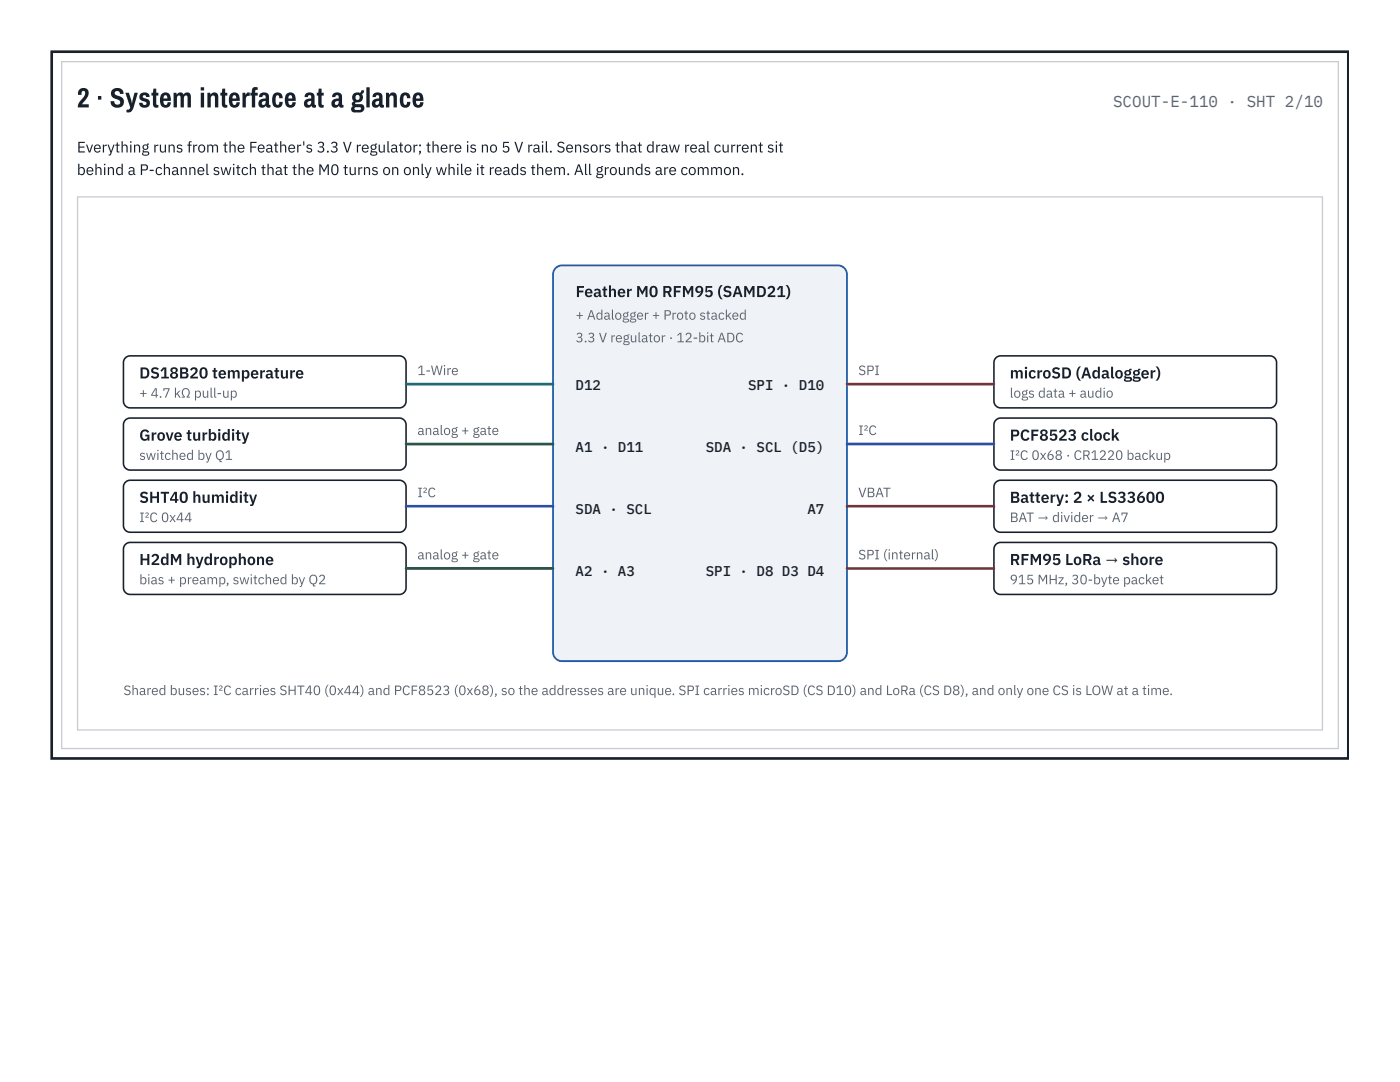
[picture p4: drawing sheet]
<svg xmlns="http://www.w3.org/2000/svg" width="279mm" height="216mm" viewBox="0 0 279 216" stroke-linecap="round" stroke-linejoin="round" font-family="sans-serif">
<defs><g id="words">
<text font-size="5.6" fill="#18202b" x="15.3" y="21.4">2 · System interface at a glance</text>
<text font-size="3.2" fill="#5b6573" x="222.1" y="21.4">SCOUT-E-110 · SHT 2/10</text>
<g font-size="3.2" fill="#18202b">
<text x="114.9" y="59.3">Feather M0 RFM95 (SAMD21)</text>
<text x="27.8" y="75.5">DS18B20 temperature</text>
<text x="201.5" y="75.5">microSD (Adalogger)</text>
<text x="27.8" y="87.9">Grove turbidity</text>
<text x="201.5" y="87.9">PCF8523 clock</text>
<text x="27.8" y="100.3">SHT40 humidity</text>
<text x="201.5" y="100.3">Battery: 2 × LS33600</text>
<text x="27.8" y="112.7">H2dM hydrophone</text>
<text x="201.5" y="112.7">RFM95 LoRa → shore</text>
</g>
<g font-size="3" fill="#18202b">
<text x="15.3" y="30.4">Everything runs from the Feather's 3.3 V regulator; there is no 5 V rail. Sensors that draw real current sit</text>
<text x="15.3" y="34.9">behind a P-channel switch that the M0 turns on only while it reads them. All grounds are common.</text>
</g>
<g font-size="2.8" fill="#18202b">
<text x="114.9" y="77.8">D12</text>
<text x="149.3" y="77.8">SPI · D10</text>
<text x="114.9" y="90.2">A1 · D11</text>
<text x="140.8" y="90.2">SDA · SCL (D5)</text>
<text x="114.9" y="102.6">SDA · SCL</text>
<text x="161.1" y="102.6">A7</text>
<text x="114.9" y="115">A2 · A3</text>
<text x="140.8" y="115">SPI · D8 D3 D4</text>
</g>
<g font-size="2.7" fill="#5b6573">
<text x="114.9" y="63.8">+ Adalogger + Proto stacked</text>
<text x="114.9" y="68.3">3.3 V regulator · 12-bit ADC</text>
<text x="83.3" y="74.8">1-Wire</text>
<text x="171.3" y="74.8">SPI</text>
<text x="27.8" y="79.4">+ 4.7 kΩ pull-up</text>
<text x="201.5" y="79.4">logs data + audio</text>
<text x="83.3" y="86.8">analog + gate</text>
<text x="171.3" y="86.8">I²C</text>
<text x="27.8" y="91.8">switched by Q1</text>
<text x="201.5" y="91.8">I²C 0x68 · CR1220 backup</text>
<text x="83.3" y="99.2">I²C</text>
<text x="171.3" y="99.2">VBAT</text>
<text x="27.8" y="104.2">I²C 0x44</text>
<text x="201.5" y="104.2">BAT → divider → A7</text>
<text x="83.3" y="111.6">analog + gate</text>
<text x="171.3" y="111.6">SPI (internal)</text>
<text x="27.8" y="116.6">bias + preamp, switched by Q2</text>
<text x="201.5" y="116.6">915 MHz, 30-byte packet</text>
<text x="24.6" y="138.7">Shared buses: I²C carries SHT40 (0x44) and PCF8523 (0x68), so the addresses are unique. SPI carries microSD (CS D10) and LoRa (CS D8), and only one CS is LOW at a time.</text>
</g>
</g></defs>
<path d="M10.3 10.3h258.8v141h-258.8z" fill="none" stroke="#18202b" stroke-width=".53"/>
<path d="M15.3 39.2h248.8v106.6h-248.8z" fill="#fff"/>
<path d="M15.5 39.3h248.4v106.4h-248.4z" fill="none" stroke="#c9cdd3" stroke-width=".26"/>
<path d="M110.9 53.5l.6-.4 .7-.1h55a1.8 1.8 0 0 1 1.8 1.8v75.3a1.8 1.8 0 0 1-1.8 1.8h-55a1.8 1.8 0 0 1-1.8-1.8v-75.3l.1-.7z" fill="none" stroke="#1f5fa8" stroke-width=".36"/>
<path d="M25 71.4l.5-.3 .5-.1h53.7a1.35 1.35 0 0 1 1.3 1.4v7.6a1.35 1.35 0 0 1-1.3 1.4h-53.7a1.35 1.35 0 0 1-1.4-1.4v-7.6l.1-.6z" fill="#fff"/>
<path d="M25 71.4l.5-.3 .5-.1h53.7a1.35 1.35 0 0 1 1.3 1.4v7.6a1.35 1.35 0 0 1-1.3 1.4h-53.7a1.35 1.35 0 0 1-1.4-1.4v-7.6l.1-.6z" fill="none" stroke="#18202b" stroke-width=".32"/>
<path d="M25 83.8l.5-.3 .5-.1h53.7a1.35 1.35 0 0 1 1.3 1.4v7.6a1.35 1.35 0 0 1-1.3 1.4h-53.7a1.35 1.35 0 0 1-1.4-1.4v-7.6l.1-.5z" fill="#fff"/>
<path d="M25 83.8l.5-.3 .5-.1h53.7a1.35 1.35 0 0 1 1.3 1.4v7.6a1.35 1.35 0 0 1-1.3 1.4h-53.7a1.35 1.35 0 0 1-1.4-1.4v-7.6l.1-.5z" fill="none" stroke="#18202b" stroke-width=".32"/>
<path d="M25 96.2l.5-.3 .5-.1h53.7a1.35 1.35 0 0 1 1.3 1.4v7.7a1.35 1.35 0 0 1-1.3 1.3h-53.7a1.35 1.35 0 0 1-1.4-1.3v-7.7l.1-.5z" fill="#fff"/>
<path d="M25 96.2l.5-.3 .5-.1h53.7a1.35 1.35 0 0 1 1.3 1.4v7.7a1.35 1.35 0 0 1-1.3 1.3h-53.7a1.35 1.35 0 0 1-1.4-1.3v-7.7l.1-.5z" fill="none" stroke="#18202b" stroke-width=".32"/>
<path d="M25 108.6l.5-.3 .5-.1h53.7a1.35 1.35 0 0 1 1.3 1.4v7.7a1.35 1.35 0 0 1-1.3 1.3h-53.7a1.35 1.35 0 0 1-1.4-1.3v-7.7l.1-.5z" fill="#fff"/>
<path d="M25 108.6l.5-.3 .5-.1h53.7a1.35 1.35 0 0 1 1.3 1.4v7.7a1.35 1.35 0 0 1-1.3 1.3h-53.7a1.35 1.35 0 0 1-1.4-1.3v-7.7l.1-.5z" fill="none" stroke="#18202b" stroke-width=".32"/>
<path d="M81 76.6h29.4" fill="none" stroke="#0f766e" stroke-width=".54"/>
<path d="M81 88.6h29.4M81 113.4h29.4" fill="none" stroke="#15803d" stroke-width=".54"/>
<path d="M81 101h29.4" fill="none" stroke="#1d4ed8" stroke-width=".54"/>
<path d="M198.8 71.4l.4-.3 .5-.1h53.7a1.35 1.35 0 0 1 1.4 1.4v7.6a1.35 1.35 0 0 1-1.4 1.4h-53.7a1.35 1.35 0 0 1-1.3-1.4v-7.6l.1-.6z" fill="#fff"/>
<path d="M198.8 71.4l.4-.3 .5-.1h53.7a1.35 1.35 0 0 1 1.4 1.4v7.6a1.35 1.35 0 0 1-1.4 1.4h-53.7a1.35 1.35 0 0 1-1.3-1.4v-7.6l.1-.6z" fill="none" stroke="#18202b" stroke-width=".32"/>
<path d="M198.8 83.8l.4-.3 .5-.1h53.7a1.35 1.35 0 0 1 1.4 1.4v7.6a1.35 1.35 0 0 1-1.4 1.4h-53.7a1.35 1.35 0 0 1-1.3-1.4v-7.6l.1-.5z" fill="#fff"/>
<path d="M198.8 83.8l.4-.3 .5-.1h53.7a1.35 1.35 0 0 1 1.4 1.4v7.6a1.35 1.35 0 0 1-1.4 1.4h-53.7a1.35 1.35 0 0 1-1.3-1.4v-7.6l.1-.5z" fill="none" stroke="#18202b" stroke-width=".32"/>
<path d="M198.8 96.2l.4-.3 .5-.1h53.7a1.35 1.35 0 0 1 1.4 1.4v7.7a1.35 1.35 0 0 1-1.4 1.3h-53.7a1.35 1.35 0 0 1-1.3-1.3v-7.7l.1-.5z" fill="#fff"/>
<path d="M198.8 96.2l.4-.3 .5-.1h53.7a1.35 1.35 0 0 1 1.4 1.4v7.7a1.35 1.35 0 0 1-1.4 1.3h-53.7a1.35 1.35 0 0 1-1.3-1.3v-7.7l.1-.5z" fill="none" stroke="#18202b" stroke-width=".32"/>
<path d="M198.8 108.6l.4-.3 .5-.1h53.7a1.35 1.35 0 0 1 1.4 1.4v7.7a1.35 1.35 0 0 1-1.4 1.3h-53.7a1.35 1.35 0 0 1-1.3-1.3v-7.7l.1-.5z" fill="#fff"/>
<path d="M198.8 108.6l.4-.3 .5-.1h53.7a1.35 1.35 0 0 1 1.4 1.4v7.7a1.35 1.35 0 0 1-1.4 1.3h-53.7a1.35 1.35 0 0 1-1.3-1.3v-7.7l.1-.5z" fill="none" stroke="#18202b" stroke-width=".32"/>
<path d="M169 76.6h29.4" fill="none" stroke="#b45309" stroke-width=".54"/>
<path d="M169 88.6h29.4" fill="none" stroke="#1d4ed8" stroke-width=".54"/>
<path d="M169 101h29.4" fill="none" stroke="#9a3412" stroke-width=".54"/>
<path d="M169 113.4h29.4" fill="none" stroke="#be185d" stroke-width=".54"/>
<path d="M12.3 12.3h254.8v137.1h-254.8z" fill="none" stroke="#c9cdd3" stroke-width=".26"/>
<use href="#words"/>
</svg>
